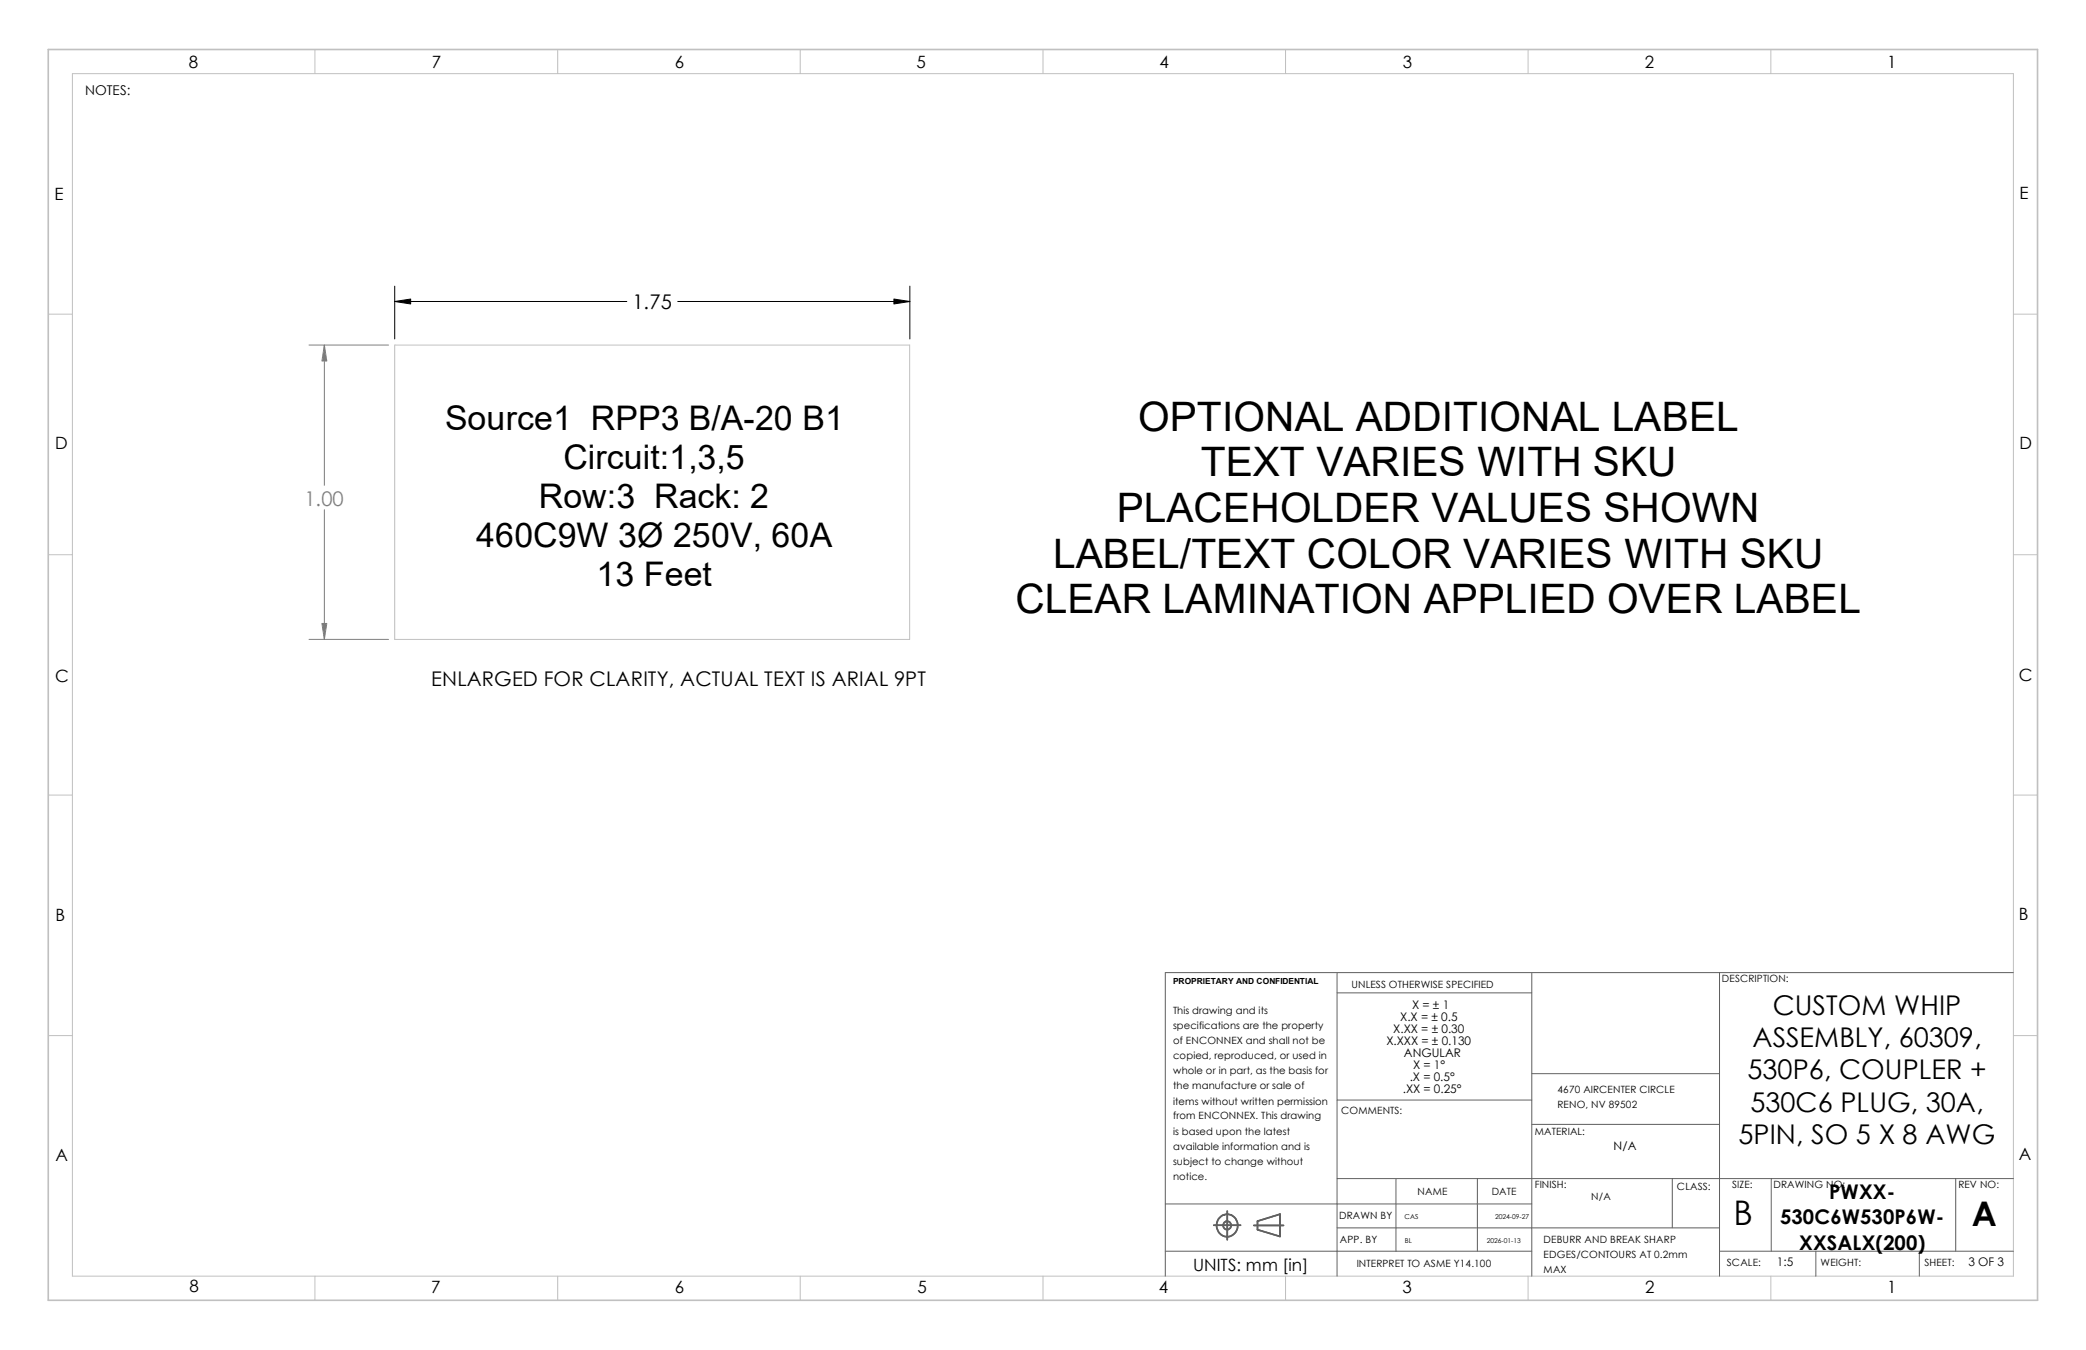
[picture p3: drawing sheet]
<svg xmlns="http://www.w3.org/2000/svg" width="432mm" height="279mm" viewBox="0 0 432 279" stroke-linecap="round" stroke-linejoin="round" font-family="sans-serif">
<defs><g id="words">
<g font-size="8.4">
<text x="235.6" y="89.1">OPTIONAL ADDITIONAL LABEL</text>
<text x="248.6" y="98.6">TEXT VARIES WITH SKU</text>
<text x="231.2" y="108">PLACEHOLDER VALUES SHOWN</text>
<text x="218" y="117.5">LABEL/TEXT COLOR VARIES WITH SKU</text>
<text x="210.2" y="127">CLEAR LAMINATION APPLIED OVER LABEL</text>
</g>
<g font-size="7">
<text x="92.1" y="89">Source1 RPP3 B/A-20 B1</text>
<text x="116.6" y="97.1">Circuit:1,3,5</text>
<text x="111.5" y="105.1">Row:3 Rack: 2</text>
<text x="98.6" y="113.2">460C9W 3Ø 250V, 60A</text>
<text x="123.5" y="121.2">13 Feet</text>
<text x="358.9" y="253.6">B</text>
<text x="408.2" y="253.8">A</text>
</g>
<g font-size="5.6">
<text x="367" y="210.1">CUSTOM WHIP</text>
<text x="362.8" y="216.7">ASSEMBLY, 60309,</text>
<text x="361.7" y="223.4">530P6, COUPLER +</text>
<text x="362.3" y="230">530C6 PLUG, 30A,</text>
<text x="359.9" y="236.7">5PIN, SO 5 X 8 AWG</text>
</g>
<g font-size="4.2">
<text x="130.9" y="64.1">1.75</text>
<text x="89.2" y="141.9">ENLARGED FOR CLARITY, ACTUAL TEXT IS ARIAL 9PT</text>
<text x="378.6" y="248.2">PWXX-</text>
<text x="368.5" y="253.4">530C6W530P6W-</text>
<text x="372.4" y="258.7">XXSALX(200)</text>
</g>
<text font-size="4.2" fill="#808080" x="63" y="104.6">1.00</text>
<g font-size="3.5">
<text x="39.1" y="14.1">8</text>
<text x="89.4" y="14.1">7</text>
<text x="139.7" y="14.1">6</text>
<text x="189.7" y="14.1">5</text>
<text x="240" y="14.1">4</text>
<text x="290.4" y="14.1">3</text>
<text x="340.4" y="14.1">2</text>
<text x="390.6" y="14.1">1</text>
<text x="11.3" y="41.4">E</text>
<text x="418" y="41.3">E</text>
<text x="11.4" y="92.9">D</text>
<text x="418" y="93">D</text>
<text x="11.4" y="141.1">C</text>
<text x="417.9" y="141">C</text>
<text x="11.5" y="190.5">B</text>
<text x="417.9" y="190.4">B</text>
<text x="417.9" y="240">A</text>
<text x="11.5" y="240.3">A</text>
<text x="247" y="263">UNITS: mm [in]</text>
<text x="39.2" y="267.4">8</text>
<text x="89.2" y="267.5">7</text>
<text x="139.7" y="267.5">6</text>
<text x="189.9" y="267.5">5</text>
<text x="239.9" y="267.5">4</text>
<text x="290.3" y="267.5">3</text>
<text x="340.5" y="267.5">2</text>
<text x="390.6" y="267.6">1</text>
</g>
<text font-size="2.8" x="17.6" y="19.6">NOTES:</text>
<g font-size="2.5">
<text x="292.3" y="208.9">X = ± 1</text>
<text x="288.4" y="213.8">X.XX = ± 0.30</text>
<text x="289.9" y="211.4">X.X = ± 0.5</text>
<text x="287" y="216.3">X.XXX = ± 0.130</text>
<text x="290.6" y="218.8">ANGULAR</text>
<text x="292.5" y="221.2">X = 1°</text>
<text x="290.4" y="226.2">.XX = 0.25°</text>
<text x="291.8" y="223.7">.X = 0.5°</text>
<text x="334" y="238">N/A</text>
<text x="367.8" y="262.1">1:5</text>
<text x="407.5" y="262.1">3 OF 3</text>
</g>
<g font-size="2.1">
<text x="356.4" y="203.3">DESCRIPTION:</text>
<text x="242.8" y="209.9">This drawing and its</text>
<text x="279.7" y="204.5">UNLESS OTHERWISE SPECIFIED</text>
<text x="242.8" y="213">specifications are the property</text>
<text x="242.8" y="216.1">of ENCONNEX and shall not be</text>
<text x="242.8" y="219.2">copied, reproduced, or used in</text>
<text x="242.8" y="222.4">whole or in part, as the basis for</text>
<text x="242.8" y="225.5">the manufacture or sale of</text>
<text x="322.4" y="226.2">4670 AIRCENTER CIRCLE</text>
<text x="242.8" y="228.6">items without written permission</text>
<text x="242.8" y="231.7">from ENCONNEX. This drawing</text>
<text x="277.6" y="230.6">COMMENTS:</text>
<text x="322.4" y="229.3">RENO, NV 89502</text>
<text x="242.8" y="234.8">is based upon the latest</text>
<text x="242.8" y="237.9">available information and is</text>
<text x="317.7" y="234.9">MATERIAL:</text>
<text x="242.8" y="241">subject to change without</text>
<text x="242.8" y="244.2">notice.</text>
<text x="317.7" y="246">FINISH:</text>
<text x="358.6" y="246">SIZE:</text>
<text x="367.1" y="246">DRAWING NO:</text>
<text x="405.4" y="246">REV NO:</text>
<text x="293.5" y="247.2">NAME</text>
<text x="308.8" y="247.3">DATE</text>
<text x="329.4" y="248.4">N/A</text>
<text x="347.1" y="246.2">CLASS:</text>
<text x="277.2" y="252.3">DRAWN BY</text>
<text x="277.4" y="257.2">APP. BY</text>
<text x="319.5" y="257.2">DEBURR AND BREAK SHARP</text>
<text x="280.8" y="262.3">INTERPRET TO ASME Y14.100</text>
<text x="319.5" y="260.3">EDGES/CONTOURS AT 0.2mm</text>
<text x="319.5" y="263.4">MAX</text>
<text x="357.5" y="262.1">SCALE:</text>
<text x="376.8" y="262.1">WEIGHT:</text>
<text x="398.4" y="262.1">SHEET:</text>
</g>
<text font-size="1.7" x="242.8" y="203.7">PROPRIETARY AND CONFIDENTIAL</text>
<g font-size="1.4">
<text x="290.7" y="252.3">CAS</text>
<text x="290.8" y="257.2">BL</text>
<text x="307.8" y="257.3">2026-01-13</text>
<text x="309.5" y="252.3">2024-09-27</text>
</g>
</g></defs>
<g fill="none" stroke="#c0c0c0" stroke-width=".21">
<path d="M15 15.2h401.8v248.9h-401.8zM65.2 10.2v5M115.4 10.2v5M165.7 10.2v5M215.9 10.2v5M266.1 10.2v5M316.3 10.2v5M366.6 10.2v5M10 65h5M81.7 71.4h106.6v60.9h-106.6zM416.8 65h5M10 114.8h5"/>
<path d="M416.8 114.8h5M10 164.5h5M416.8 164.5h5M10 214.3h5M416.8 214.3h5M65.2 264.1v5M115.4 264.1v5M165.7 264.1v5M215.9 264.1v5M266.1 264.1v5M316.3 264.1v5M366.6 264.1v5"/>
</g>
<g fill="none" stroke="#606060" stroke-width=".21">
<path d="M276.8 205.5h40.3M276.8 201.3v62.8M317.1 201.3v62.8M355.9 201.3v62.8M416.8 201.3h-175.6v62.8M276.8 227.7h40.3M317.1 232.7h38.8M317.1 222.2h38.8M241.2 259h75.9M241.2 249.2h75.9M276.8 254.1h79.1M276.8 243.9h140"/>
<path d="M289 243.9v15.1M305.8 243.9v15.1M346.2 243.9v10.2M355.9 259h60.9M366.6 243.9v15.1M375.9 259v5.1M397.3 259v5.1M404.8 243.9v15.1"/>
</g>
<path d="M10 10.2h411.8v258.9h-411.8z" fill="none" stroke="#c0c0c0" stroke-width=".34"/>
<g fill="none" stroke="#606060" stroke-width=".34">
<path d="M251.2 253.6h5.6M252.7 251.8a2.28 2.28 0 0 1 3.3 .7 2.28 2.28 0 0 1-1 3.2 2.29 2.29 0 0 1-2.9-.9 2.29 2.29 0 0 1 .6-3zM254 250.7v5.9M259.5 253.6h6.2M260.3 252.7l4.7-1.4v4.6l-4.7-1.4z"/>
<circle cx="254" cy="253.6" r=".85"/>
</g>
<path d="M64 71.4h16.4M67.1 71.4v29.1M67.1 105.5v26.8M64 132.3h16.4" fill="none" stroke="#808080" stroke-width=".21"/>
<path d="M81.7 59.2v10.9M188.3 59.2v10.9M81.7 62.4h48.1M140.3 62.4h48" fill="none" stroke="#000" stroke-width=".21"/>
<g fill="#808080" stroke="#808080" stroke-width=".21">
<path d="M66.6 129h1l-.5 3.3z"/>
<path d="M67.1 71.4l.5 3.3h-1z"/>
</g>
<path d="M81.7 62.4l3.3-.5v1zM185 61.9l3.3 .5-3.3 .5z" fill="#000" stroke="#000" stroke-width=".21"/>
<use href="#words"/>
</svg>
